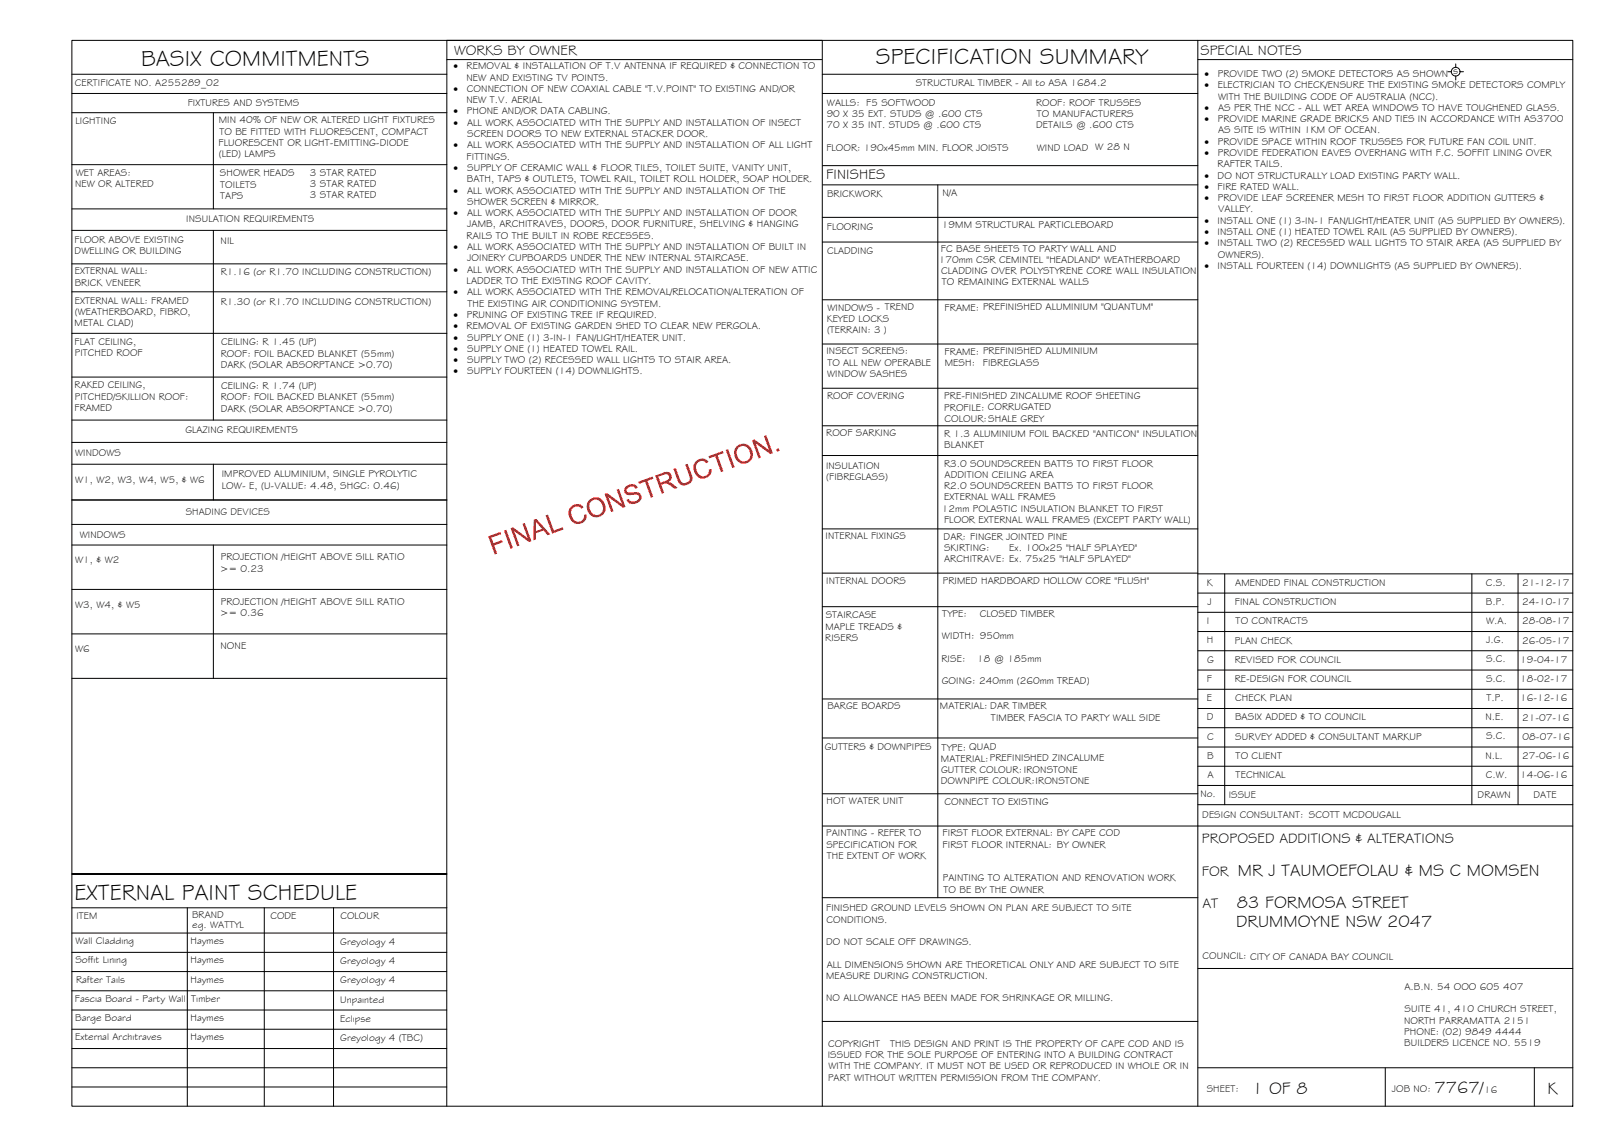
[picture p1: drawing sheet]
<svg xmlns="http://www.w3.org/2000/svg" width="420mm" height="297mm" viewBox="0 0 420 297" stroke-linecap="round" stroke-linejoin="round" font-family="sans-serif">
<defs><g id="words">
<g font-size="5.9">
<text x="36.7" y="17.2">BASIX COMMITMENTS</text>
<text x="227.6" y="16.8">SPECIFICATION SUMMARY</text>
<text x="19.4" y="233.8">EXTERNAL PAINT SCHEDULE</text>
</g>
<g font-size="4.5">
<text x="321.7" y="227.6">MR J TAUMOEFOLAU &amp; MS C MOMSEN</text>
<text x="321.4" y="235.9">83 FORMOSA STREET</text>
<text x="321.2" y="240.9">DRUMMOYNE NSW 2047</text>
<text x="325.3" y="284.2">1 OF 8</text>
<text x="372.7" y="284.1">7767/</text>
<text x="402.1" y="284.2">K</text>
</g>
<g font-size="3.7">
<text x="118" y="14.3">WORKS BY OWNER</text>
<text x="311.9" y="14.3">SPECIAL NOTES</text>
<text x="214.7" y="46.6">FINISHES</text>
<text x="312.3" y="219.2">PROPOSED ADDITIONS &amp; ALTERATIONS</text>
<text x="312.3" y="227.5">FOR</text>
<text x="312.4" y="235.9">AT</text>
</g>
<g font-size="2.6">
<text x="19.5" y="22.5">CERTIFICATE NO. A255289_02</text>
<text x="117.8" y="18">·</text>
<text x="117.8" y="23.9">·</text>
<text x="121.2" y="21">NEW AND EXISTING TV POINTS.</text>
<text x="121.2" y="18">REMOVAL &amp; INSTALLATION OF T.V ANTENNA IF REQUIRED &amp; CONNECTION TO</text>
<text x="121.3" y="23.9">CONNECTION OF NEW COAXIAL CABLE &quot;T.V.POINT&quot; TO EXISTING AND/OR</text>
<text x="237.9" y="22.4">STRUCTURAL TIMBER - All to ASA 1684.2</text>
<text x="313" y="20">·</text>
<text x="313" y="22.9">·</text>
<text x="316.4" y="22.9">ELECTRICIAN TO CHECK/ENSURE THE EXISTING SMOKE DETECTORS COMPLY</text>
<text x="316.4" y="20">PROVIDE TWO (2) SMOKE DETECTORS AS SHOWN</text>
<text x="377.6" y="19.2">s</text>
<text x="48.8" y="27.5">FIXTURES AND SYSTEMS</text>
<text x="117.8" y="29.8">·</text>
<text x="121.2" y="26.8">NEW T.V. AERIAL</text>
<text x="121.3" y="29.8">PHONE AND/OR DATA CABLING.</text>
<text x="214.9" y="27.4">WALLS: F5 SOFTWOOD</text>
<text x="269.2" y="27.4">ROOF: ROOF TRUSSES</text>
<text x="313" y="28.8">·</text>
<text x="316.5" y="28.8">AS PER THE NCC - ALL WET AREA WINDOWS TO HAVE TOUGHENED GLASS.</text>
<text x="316.5" y="25.9">WITH THE BUILDING CODE OF AUSTRALIA (NCC).</text>
<text x="19.6" y="32.2">LIGHTING</text>
<text x="56.8" y="32">MIN 40% OF NEW OR ALTERED LIGHT FIXTURES</text>
<text x="57" y="35">TO BE FITTED WITH FLUORESCENT, COMPACT</text>
<text x="117.8" y="32.7">·</text>
<text x="121.4" y="32.7">ALL WORK ASSOCIATED WITH THE SUPPLY AND INSTALLATION OF INSECT</text>
<text x="121.4" y="35.6">SCREEN DOORS TO NEW EXTERNAL STACKER DOOR.</text>
<text x="214.8" y="33.3">70 X 35 INT. STUDS @ .600 CTS</text>
<text x="214.8" y="30.4">90 X 35 EXT. STUDS @ .600 CTS</text>
<text x="269.2" y="33.3">DETAILS @ .600 CTS</text>
<text x="269.4" y="30.4">TO MANUFACTURERS</text>
<text x="313" y="31.7">·</text>
<text x="316.4" y="31.7">PROVIDE MARINE GRADE BRICKS AND TIES IN ACCORDANCE WITH AS3700</text>
<text x="316.5" y="34.7">AS SITE IS WITHIN 1KM OF OCEAN.</text>
<text x="56.8" y="37.9">FLUORESCENT OR LIGHT-EMITTING-DIODE</text>
<text x="56.9" y="40.8">(LED) LAMPS</text>
<text x="117.8" y="38.6">·</text>
<text x="121.2" y="41.5">FITTINGS.</text>
<text x="121.4" y="38.6">ALL WORK ASSOCIATED WITH THE SUPPLY AND INSTALLATION OF ALL LIGHT</text>
<text x="214.7" y="39.2">FLOOR: 190x45mm MIN. FLOOR JOISTS</text>
<text x="269.4" y="39.2">WIND LOAD W 28 N</text>
<text x="313" y="37.6">·</text>
<text x="313" y="40.5">·</text>
<text x="316.4" y="37.6">PROVIDE SPACE WITHIN ROOF TRUSSES FOR FUTURE FAN COIL UNIT.</text>
<text x="316.4" y="40.5">PROVIDE FEDERATION EAVES OVERHANG WITH F.C. SOFFIT LINING OVER</text>
<text x="19.7" y="45.8">WET AREAS:</text>
<text x="57.2" y="45.8">SHOWER HEADS</text>
<text x="80.5" y="45.6">3 STAR RATED</text>
<text x="117.8" y="44.4">·</text>
<text x="121.3" y="47.4">BATH, TAPS &amp; OUTLETS, TOWEL RAIL, TOILET ROLL HOLDER, SOAP HOLDER.</text>
<text x="121.4" y="44.4">SUPPLY OF CERAMIC WALL &amp; FLOOR TILES, TOILET SUITE, VANITY UNIT,</text>
<text x="313" y="46.4">·</text>
<text x="316.4" y="43.5">RAFTER TAILS.</text>
<text x="316.4" y="46.4">DO NOT STRUCTURALLY LOAD EXISTING PARTY WALL.</text>
<text x="19.5" y="48.7">NEW OR ALTERED</text>
<text x="57.2" y="48.7">TOILETS</text>
<text x="57.2" y="51.7">TAPS</text>
<text x="80.5" y="48.6">3 STAR RATED</text>
<text x="80.5" y="51.5">3 STAR RATED</text>
<text x="117.8" y="50.3">·</text>
<text x="121.4" y="50.3">ALL WORK ASSOCIATED WITH THE SUPPLY AND INSTALLATION OF THE</text>
<text x="121.4" y="53.2">SHOWER SCREEN &amp; MIRROR.</text>
<text x="214.9" y="51.2">BRICKWORK</text>
<text x="244.9" y="51">N/A</text>
<text x="313" y="49.3">·</text>
<text x="313" y="52.3">·</text>
<text x="316.4" y="49.3">FIRE RATED WALL.</text>
<text x="316.4" y="52.3">PROVIDE LEAF SCREENER MESH TO FIRST FLOOR ADDITION GUTTERS &amp;</text>
<text x="48.4" y="57.8">INSULATION REQUIREMENTS</text>
<text x="117.8" y="56.2">·</text>
<text x="121.4" y="56.2">ALL WORK ASSOCIATED WITH THE SUPPLY AND INSTALLATION OF DOOR</text>
<text x="121.4" y="59.1">JAMB, ARCHITRAVES, DOORS, DOOR FURNITURE, SHELVING &amp; HANGING</text>
<text x="214.8" y="59.7">FLOORING</text>
<text x="244.8" y="59.2">19MM STRUCTURAL PARTICLEBOARD</text>
<text x="313" y="58.1">·</text>
<text x="316.3" y="58.1">INSTALL ONE (1) 3-IN-1 FAN/LIGHT/HEATER UNIT (AS SUPPLIED BY OWNERS).</text>
<text x="316.5" y="55.2">VALLEY.</text>
<text x="19.4" y="63.2">FLOOR ABOVE EXISTING</text>
<text x="57.3" y="63.4">NIL</text>
<text x="117.8" y="65">·</text>
<text x="121.2" y="62.1">RAILS TO THE BUILT IN ROBE RECESSES.</text>
<text x="121.4" y="65">ALL WORK ASSOCIATED WITH THE SUPPLY AND INSTALLATION OF BUILT IN</text>
<text x="244.5" y="65.4">FC BASE SHEETS TO PARTY WALL AND</text>
<text x="313" y="61.1">·</text>
<text x="313" y="64">·</text>
<text x="316.3" y="61.1">INSTALL ONE (1) HEATED TOWEL RAIL (AS SUPPLIED BY OWNERS).</text>
<text x="316.3" y="64">INSTALL TWO (2) RECESSED WALL LIGHTS TO STAIR AREA (AS SUPPLIED BY</text>
<text x="19.4" y="66.1">DWELLING OR BUILDING</text>
<text x="19.4" y="71.3">EXTERNAL WALL:</text>
<text x="57.3" y="71.5">R1.16 (or R1.70 INCLUDING CONSTRUCTION)</text>
<text x="117.8" y="70.9">·</text>
<text x="121.4" y="70.9">ALL WORK ASSOCIATED WITH THE SUPPLY AND INSTALLATION OF NEW ATTIC</text>
<text x="121.4" y="67.9">JOINERY CUPBOARDS UNDER THE NEW INTERNAL STAIRCASE.</text>
<text x="214.9" y="66.1">CLADDING</text>
<text x="243.9" y="68.3">170mm CSR CEMINTEL &quot;HEADLAND&quot; WEATHERBOARD</text>
<text x="244.6" y="71.2">CLADDING OVER POLYSTYRENE CORE WALL INSULATION</text>
<text x="313" y="69.9">·</text>
<text x="316.3" y="69.9">INSTALL FOURTEEN (14) DOWNLIGHTS (AS SUPPLIED BY OWNERS).</text>
<text x="316.5" y="66.9">OWNERS).</text>
<text x="19.4" y="74.2">BRICK VENEER</text>
<text x="117.8" y="76.7">·</text>
<text x="121.2" y="73.8">LADDER TO THE EXISTING ROOF CAVITY.</text>
<text x="121.4" y="76.7">ALL WORK ASSOCIATED WITH THE REMOVAL/RELOCATION/ALTERATION OF</text>
<text x="244.7" y="74.2">TO REMAINING EXTERNAL WALLS</text>
<text x="19.4" y="78.9">EXTERNAL WALL: FRAMED</text>
<text x="19.4" y="81.9">(WEATHERBOARD, FIBRO,</text>
<text x="57.3" y="79.2">R1.30 (or R1.70 INCLUDING CONSTRUCTION)</text>
<text x="117.8" y="82.6">·</text>
<text x="121.3" y="82.6">PRUNING OF EXISTING TREE IF REQUIRED.</text>
<text x="121.5" y="79.7">THE EXISTING AIR CONDITIONING SYSTEM.</text>
<text x="214.8" y="83.6">KEYED LOCKS</text>
<text x="215" y="80.7">WINDOWS - TREND</text>
<text x="245.5" y="80.7">FRAME: PREFINISHED ALUMINIUM &quot;QUANTUM&quot;</text>
<text x="19.4" y="89.5">FLAT CEILING,</text>
<text x="19.4" y="84.8">METAL CLAD)</text>
<text x="57.4" y="89.8">CEILING: R 1.45 (UP)</text>
<text x="117.8" y="85.5">·</text>
<text x="117.8" y="88.5">·</text>
<text x="121.2" y="85.5">REMOVAL OF EXISTING GARDEN SHED TO CLEAR NEW PERGOLA.</text>
<text x="121.4" y="88.5">SUPPLY ONE (1) 3-IN-1 FAN/LIGHT/HEATER UNIT.</text>
<text x="214.9" y="86.6">(TERRAIN: 3 )</text>
<text x="19.4" y="92.5">PITCHED ROOF</text>
<text x="57.3" y="92.7">ROOF: FOIL BACKED BLANKET (55mm)</text>
<text x="57.3" y="95.6">DARK (SOLAR ABSORPTANCE &gt;0.70)</text>
<text x="117.8" y="91.4">·</text>
<text x="117.8" y="94.4">·</text>
<text x="121.4" y="91.4">SUPPLY ONE (1) HEATED TOWEL RAIL.</text>
<text x="121.4" y="94.4">SUPPLY TWO (2) RECESSED WALL LIGHTS TO STAIR AREA.</text>
<text x="214.7" y="92.1">INSECT SCREENS:</text>
<text x="215" y="95">TO ALL NEW OPERABLE</text>
<text x="245.5" y="92.2">FRAME: PREFINISHED ALUMINIUM</text>
<text x="245.5" y="95.2">MESH:</text>
<text x="255.4" y="95.1">FIBREGLASS</text>
<text x="19.4" y="100.9">RAKED CEILING,</text>
<text x="57.4" y="101.1">CEILING: R 1.74 (UP)</text>
<text x="117.8" y="97.3">·</text>
<text x="121.4" y="97.3">SUPPLY FOURTEEN (14) DOWNLIGHTS.</text>
<text x="214.9" y="98">WINDOW SASHES</text>
<text x="19.4" y="106.8">FRAMED</text>
<text x="19.4" y="103.9">PITCHED/SKILLION ROOF:</text>
<text x="57.3" y="104.1">ROOF: FOIL BACKED BLANKET (55mm)</text>
<text x="57.3" y="107">DARK (SOLAR ABSORPTANCE &gt;0.70)</text>
<text x="214.9" y="103.6">ROOF COVERING</text>
<text x="245.3" y="103.8">PRE-FINISHED ZINCALUME ROOF SHEETING</text>
<text x="245.3" y="106.7">PROFILE: CORRUGATED</text>
<text x="48.2" y="112.6">GLAZING REQUIREMENTS</text>
<text x="214.7" y="113.4">ROOF SARKING</text>
<text x="245.3" y="113.5">R 1.3 ALUMINIUM FOIL BACKED &quot;ANTICON&quot; INSULATION</text>
<text x="245.4" y="109.6">COLOUR:SHALE GREY</text>
<text x="19.5" y="118.5">WINDOWS</text>
<text x="245.4" y="116.4">BLANKET</text>
<text x="19.5" y="125.4">W1, W2, W3, W4, W5, &amp; W6</text>
<text x="57.6" y="124.1">IMPROVED ALUMINIUM, SINGLE PYROLYTIC</text>
<text x="214.6" y="121.9">INSULATION</text>
<text x="214.7" y="124.9">(FIBREGLASS)</text>
<text x="245.3" y="121.2">R3.0 SOUNDSCREEN BATTS TO FIRST FLOOR</text>
<text x="245.4" y="124.2">ADDITION CEILING AREA</text>
<text x="57.6" y="127">LOW- E, (U-VALUE: 4.48, SHGC: 0.46)</text>
<text x="245.3" y="127.1">R2.0 SOUNDSCREEN BATTS TO FIRST FLOOR</text>
<text x="245.3" y="130">EXTERNAL WALL FRAMES</text>
<text x="48.3" y="133.9">SHADING DEVICES</text>
<text x="244.8" y="133">12mm POLASTIC INSULATION BLANKET TO FIRST</text>
<text x="245.3" y="135.9">FLOOR EXTERNAL WALL FRAMES (EXCEPT PARTY WALL)</text>
<text x="20.7" y="139.8">WINDOWS</text>
<text x="214.5" y="140.1">INTERNAL FIXINGS</text>
<text x="245.2" y="140.3">DAR: FINGER JOINTED PINE</text>
<text x="245.3" y="143.2">SKIRTING:</text>
<text x="262.3" y="143.2">Ex. 100x25 &quot;HALF SPLAYED&quot;</text>
<text x="19.5" y="146.4">W1, &amp; W2</text>
<text x="57.2" y="148.5">&gt;= 0.23</text>
<text x="57.4" y="145.6">PROJECTION /HEIGHT ABOVE SILL RATIO</text>
<text x="245.3" y="146.1">ARCHITRAVE: Ex. 75x25 &quot;HALF SPLAYED&quot;</text>
<text x="214.7" y="151.8">INTERNAL DOORS</text>
<text x="245" y="151.8">PRIMED HARDBOARD HOLLOW CORE &quot;FLUSH&quot;</text>
<text x="313.6" y="152.2">K</text>
<text x="321" y="152.2">AMENDED FINAL CONSTRUCTION</text>
<text x="386.1" y="152.2">C.S.</text>
<text x="395.5" y="152.3">21-12-17</text>
<text x="19.5" y="157.9">W3, W4, &amp; W5</text>
<text x="57.2" y="160.1">&gt;= 0.36</text>
<text x="57.4" y="157.2">PROJECTION /HEIGHT ABOVE SILL RATIO</text>
<text x="214.6" y="160.7">STAIRCASE</text>
<text x="244.8" y="160.2">TYPE:</text>
<text x="254.6" y="160.3">CLOSED TIMBER</text>
<text x="313.8" y="157.2">J</text>
<text x="320.9" y="157.2">FINAL CONSTRUCTION</text>
<text x="386.1" y="157.1">B.P.</text>
<text x="395.5" y="157.3">24-10-17</text>
<text x="214.4" y="166.6">RISERS</text>
<text x="214.5" y="163.6">MAPLE TREADS &amp;</text>
<text x="244.8" y="166.1">WIDTH: 950mm</text>
<text x="313.5" y="162.2">I</text>
<text x="313.6" y="167.2">H</text>
<text x="320.9" y="167.2">PLAN CHECK</text>
<text x="321.1" y="162.2">TO CONTRACTS</text>
<text x="386.1" y="162.1">W.A.</text>
<text x="386.2" y="167.1">J.G.</text>
<text x="395.5" y="167.3">26-05-17</text>
<text x="395.5" y="162.3">28-08-17</text>
<text x="19.5" y="169.5">W6</text>
<text x="57.3" y="168.6">NONE</text>
<text x="244.6" y="172">RISE:</text>
<text x="253.9" y="172">18 @ 185mm</text>
<text x="313.7" y="172.2">G</text>
<text x="320.9" y="172.2">REVISED FOR COUNCIL</text>
<text x="386.1" y="172.1">S.C.</text>
<text x="395" y="172.3">19-04-17</text>
<text x="244.7" y="177.8">GOING: 240mm (260mm TREAD)</text>
<text x="313.6" y="177.2">F</text>
<text x="320.9" y="177.2">RE-DESIGN FOR COUNCIL</text>
<text x="386.1" y="177.2">S.C.</text>
<text x="395" y="177.3">18-02-17</text>
<text x="215" y="184.3">BARGE BOARDS</text>
<text x="244.2" y="184.3">MATERIAL: DAR TIMBER</text>
<text x="313.6" y="182.2">E</text>
<text x="321" y="182.2">CHECK PLAN</text>
<text x="386.2" y="182.1">T.P.</text>
<text x="395" y="182.3">16-12-16</text>
<text x="257.5" y="187.3">TIMBER FASCIA TO PARTY WALL SIDE</text>
<text x="313.6" y="187.2">D</text>
<text x="320.9" y="187.2">BASIX ADDED &amp; TO COUNCIL</text>
<text x="386" y="187.1">N.E.</text>
<text x="395.5" y="187.3">21-07-16</text>
<text x="214.3" y="194.9">GUTTERS &amp; DOWNPIPES</text>
<text x="244.5" y="198">MATERIAL:PREFINISHED ZINCALUME</text>
<text x="244.7" y="195.1">TYPE: QUAD</text>
<text x="313.7" y="197.2">B</text>
<text x="313.7" y="192.2">C</text>
<text x="321" y="192.2">SURVEY ADDED &amp; CONSULTANT MARKUP</text>
<text x="321.1" y="197.2">TO CLIENT</text>
<text x="386" y="197.1">N.L.</text>
<text x="386.1" y="192.1">S.C.</text>
<text x="395.5" y="197.3">27-06-16</text>
<text x="395.6" y="192.3">08-07-16</text>
<text x="244.5" y="203.8">DOWNPIPE COLOUR:IRONSTONE</text>
<text x="244.5" y="200.9">GUTTER COLOUR: IRONSTONE</text>
<text x="313.7" y="202.2">A</text>
<text x="321.1" y="202.2">TECHNICAL</text>
<text x="386.1" y="202.2">C.W.</text>
<text x="395" y="202.3">14-06-16</text>
<text x="214.8" y="209">HOT WATER UNIT</text>
<text x="245.4" y="209.1">CONNECT TO EXISTING</text>
<text x="311.9" y="207.1">No.</text>
<text x="319.3" y="207.3">ISSUE</text>
<text x="383.9" y="207.5">DRAWN</text>
<text x="398.5" y="207.4">DATE</text>
<text x="312.4" y="212.6">DESIGN CONSULTANT: SCOTT MCDOUGALL</text>
<text x="214.7" y="217.3">PAINTING - REFER TO</text>
<text x="214.7" y="220.3">SPECIFICATION FOR</text>
<text x="244.9" y="217.3">FIRST FLOOR EXTERNAL: BY CAPE COD</text>
<text x="244.9" y="220.3">FIRST FLOOR INTERNAL: BY OWNER</text>
<text x="214.8" y="223.2">THE EXTENT OF WORK</text>
<text x="245" y="229">PAINTING TO ALTERATION AND RENOVATION WORK</text>
<text x="245.1" y="232">TO BE BY THE OWNER</text>
<text x="19.8" y="238.9">ITEM</text>
<text x="49.9" y="238.6">BRAND</text>
<text x="70.3" y="238.9">CODE</text>
<text x="88.5" y="238.8">COLOUR</text>
<text x="214.7" y="236.8">FINISHED GROUND LEVELS SHOWN ON PLAN ARE SUBJECT TO SITE</text>
<text x="214.8" y="239.7">CONDITIONS.</text>
<text x="19.6" y="245.4">Wall Cladding</text>
<text x="49.5" y="245.4">Haymes</text>
<text x="50" y="241.1">eg. WATTYL</text>
<text x="88.4" y="245.5">Greyology 4</text>
<text x="214.7" y="245.6">DO NOT SCALE OFF DRAWINGS.</text>
<text x="19.6" y="250.4">Soffit Lining</text>
<text x="49.5" y="250.4">Haymes</text>
<text x="88.4" y="250.5">Greyology 4</text>
<text x="214.8" y="251.5">ALL DIMENSIONS SHOWN ARE THEORETICAL ONLY AND ARE SUBJECT TO SITE</text>
<text x="312.5" y="249.3">COUNCIL: CITY OF CANADA BAY COUNCIL</text>
<text x="19.8" y="255.5">Rafter Tails</text>
<text x="49.5" y="255.4">Haymes</text>
<text x="88.4" y="255.5">Greyology 4</text>
<text x="214.7" y="254.4">MEASURE DURING CONSTRUCTION.</text>
<text x="364.9" y="257.3">A.B.N. 54 OOO 605 407</text>
<text x="19.5" y="260.3">Fascia Board - Party Wall</text>
<text x="49.7" y="260.4">Timber</text>
<text x="88.4" y="260.5">Unpainted</text>
<text x="214.7" y="260.3">NO ALLOWANCE HAS BEEN MADE FOR SHRINKAGE OR MILLING.</text>
<text x="364.9" y="263.1">SUITE 41, 410 CHURCH STREET,</text>
<text x="19.5" y="265.4">Barge Board</text>
<text x="49.5" y="265.4">Haymes</text>
<text x="88.4" y="265.5">Eclipse</text>
<text x="364.8" y="266">NORTH PARRAMATTA 2151</text>
<text x="364.9" y="269">PHONE: (02) 9849 4444</text>
<text x="19.5" y="270.4">External Architraves</text>
<text x="49.5" y="270.4">Haymes</text>
<text x="88.4" y="270.5">Greyology 4 (TBC)</text>
<text x="215.1" y="274.9">ISSUED FOR THE SOLE PURPOSE OF ENTERING INTO A BUILDING CONTRACT</text>
<text x="215.2" y="272">COPYRIGHT</text>
<text x="231.3" y="272">THIS DESIGN AND PRINT IS THE PROPERTY OF CAPE COD AND IS</text>
<text x="364.9" y="271.9">BUILDERS LICENCE NO. 5519</text>
<text x="215.2" y="280.8">PART WITHOUT WRITTEN PERMISSION FROM THE COMPANY.</text>
<text x="215.3" y="277.9">WITH THE COMPANY. IT MUST NOT BE USED OR REPRODUCED IN WHOLE OR IN</text>
<text x="313.6" y="283.8">SHEET:</text>
<text x="361.7" y="283.9">JOB NO:</text>
<text x="385.6" y="284.1">16</text>
</g>
</g></defs>
<!-- layer: BORDER -->
<g fill="none" stroke="#000" stroke-width=".26">
<path d="M18.7 10.5h390v277h-390zM116.1 15.5h97.5M213.6 10.5h-97.5v277M213.7 19.3h97.5M213.7 10.5v277M311.2 15.5h97.5M311.2 10.5v277M213.7 24.3h97.5M213.7 56.5h97.5M213.8 48h97.4M213.8 43h97.4M243.7 48v185.3"/>
<path d="M213.7 77.9h97.5M213.7 62.9h97.5M213.7 89.4h97.5M213.7 110.7h97.5M213.7 100.9h97.5M213.7 118.4h97.5M213.7 137.4h97.5M213.7 148.9h97.5M213.7 157.7h97.5M311.2 159.1h97.5M311.2 154.1h97.5M318.2 149.1v60"/>
<path d="M382.4 149.1v60M394.4 149.1v60M311.2 179.1h97.5M311.2 174.1h97.5M311.2 169.1h97.5M311.2 164.1h97.5M213.7 191.8h97.5M213.7 181.6h97.5M311.2 199.1h97.5M311.2 194.1h97.5M311.2 189.1h97.5M311.2 184.1h97.5"/>
<path d="M213.7 206.3h97.5M213.7 214.7h195M311.2 204.1h97.5M311.2 209.1h97.5M18.7 235.9h97.4M48.7 235.9v51.6M68.7 235.9v51.6M86.7 235.9v51.6M116.1 227.1h-97.4h97.4M213.7 233.3h97.5M18.7 242.5h97.4M18.7 247.5h97.4"/>
<path d="M18.7 252.5h97.4M18.7 257.5h97.4M311.2 251.7h97.5M18.7 277.5h97.4M18.7 262.5h97.4M18.7 267.5h97.4M18.7 272.5h97.4M213.7 265.4h97.5M311.2 277.5h97.5M359.9 277.5v10M398.7 277.5v10M18.7 282.5h97.4"/>
</g>
<!-- layer: BASIX -->
<g fill="none" stroke="#000" stroke-width=".26">
<path d="M18.7 19.3h97.4M18.7 24.3h97.4M18.7 29.3h97.4M55.4 29.3v25M18.7 42.8h97.4M18.7 54.3h97.4M18.7 59.9h97.4M55.4 59.9v49.3M18.7 68.6h97.4M18.7 75.8h97.4M18.7 86.6h97.4M18.7 98h97.4"/>
<path d="M18.7 115h97.4M18.7 109.2h97.4M18.7 129.9h97.4M18.7 136.3h97.4M18.7 120.6h97.4M55.4 120.6v9.3M18.7 141.6h97.4M18.7 153.2h97.4M55.4 141.6v34.7M18.7 164.7h97.4M18.7 176.3h97.4"/>
</g>
<!-- layer: SERVICES -->
<g fill="none" stroke="#000" stroke-width=".26">
<path d="M376.2 18.6h.9M378.3 16.6v.9M378.3 19.8v1M379.4 18.6h.9"/>
<circle cx="378.2" cy="18.6" r="1.13"/>
</g>
<!-- layer: Stamp - Final Construction -->
<g fill="#f00">
<path d="M126.9 139.4l3.1-1.2 .2 .6-2.5 .9 .5 1.5 2.2-.8 .2 .5-2.2 .8 .8 2.2-.6 .2z"/>
<path d="M130.9 137.9l.7-.2 1.7 4.7-.7 .2z"/>
<path d="M132.7 137.3l.6-.3 3.8 2.8-1.3-3.7 .6-.2 1.7 4.7-.7 .3-3.8-2.8 1.4 3.6-.6 .3z"/>
<path d="M141.8 134l.6-.3 1.5 4.2 2.3-.9 .2 .6-2.9 1.1z"/>
<path d="M148.3 131.7l.8-.5 1.1-.2 .6 .1 .8 .6-.5 .5-.8-.6-1 .2-.8 .6-.1 1 .5 1.5 .5 .4 .6 .3 1.2-.3 .5-.7v-.8l.7-.1v.9l-.5 .9-.9 .5-1.2 .2-.5-.2-.8-.6-.6-1-.2-1 .2-1.1z"/>
<path d="M157.1 128.4l.6-.3 3.9 2.9-1.4-3.8 .6-.2 1.7 4.7-.6 .3-3.8-2.8 1.3 3.7-.6 .2z"/>
<path d="M162.5 126.6l.5-.4 1-.4 .8 .1 .6 .3 .3 .6-.6 .2-.5-.5h-.8l-.9 .5-.1 .6 .5 .4 2-.1 .9 .3 .5 .9-.4 1.1-.7 .5-.9 .3h-.8l-.6-.4-.5-.7 .6-.2 .5 .6h1l1-.6 .2-.5-.2-.4-.4-.2-2 .1-.9-.3-.4-.8z"/>
<path d="M165.8 125.2l3.8-1.4 .2 .6-1.6 .6 1.5 4.1-.6 .2-1.5-4.1-1.5 .5z"/>
<path d="M175 121.9l.6-.3 1.4 3.6 .5 .3 .8-.1 .6-.2 .3-.6-.1-1-1-2.9 .6-.2 1.2 3.4v.8l-.4 .7-.7 .5-1 .3-1.1-.3-.6-.9z"/>
<path d="M180.7 120l.7-.5 .9-.3 1 .1 .5 .4 .3 .3-.6 .4-.8-.6-1.2 .3-.6 .6v1l.5 1.4 .4 .4 .7 .3 1.1-.3 .5-.5 .1-1 .7-.1-.1 .8-.5 1-.7 .5-.8 .2-.9-.1-.8-.5-.6-.9-.3-1.2v-.8z"/>
<path d="M184.1 118.6l3.7-1.4 .2 .6-1.5 .5 1.5 4.2-.7 .2-1.5-4.2-1.5 .6z"/>
<path d="M188.6 116.9l.6-.2 1.7 4.7-.6 .2z"/>
<path d="M195.4 114.4l.6-.2 3.8 2.8-1.3-3.7 .6-.2 1.7 4.7-.6 .2-3.8-2.8 1.3 3.7-.6 .2z"/>
<path d="M201.7 116.7l.6-.2 .3 .7-.7 .2z"/>
<path d="M138.7 135.1l.7-.3 3.6 4-.7 .3-1.1-1.2-1.9 .7v1.6l-.7 .2zM139.2 135.5l.1 2.5 1.6-.6z"/>
<path d="M153.1 130l.9-.6 1.2-.1 .7 .2 .7 .5 .5 1 .3 1-.2 1-.6 .8-.8 .5-.9 .1-.9-.2-.9-.6-.5-1-.2-.9 .2-1zM153.5 130.4l-.3 .6-.1 .8 .3 .9 .4 .6 1 .6 .7-.1 .6-.4 .5-.6 .1-.8-.7-1.6-.6-.4-.7-.2-.7 .2z"/>
<path d="M170.3 123.6l2.5-.9 1 .1 .6 .5 .2 .8-.3 .6-.7 .6 .9 .3 1.6 1.2-.8 .3-1.9-1.4h-.9l-.7 .3 .8 2.1-.6 .2zM171.1 123.9l.5 1.5 1.8-.7 .5-.5-.2-.6-.5-.4z"/>
<path d="M191.3 116.1l.6-.5 1.1-.3 1 .2 .7 .4 .7 1 .2 1-.1 .9-.5 1-.8 .5-.8 .2-1.1-.2-.6-.4-.6-.9-.4-1.1 .2-1zM191.9 116.4l-.4 .7-.1 .5 .5 1.6 1.1 .7 1.3-.3 .4-.4 .3-.8-.2-1.1-.4-.7-.4-.4-.7-.3-.9 .1z"/>
</g>
<!-- layer: BORDER -->
<path d="M311.2 149.1h97.5" fill="none" stroke="#000" stroke-width=".26"/>
<use href="#words"/>
</svg>
